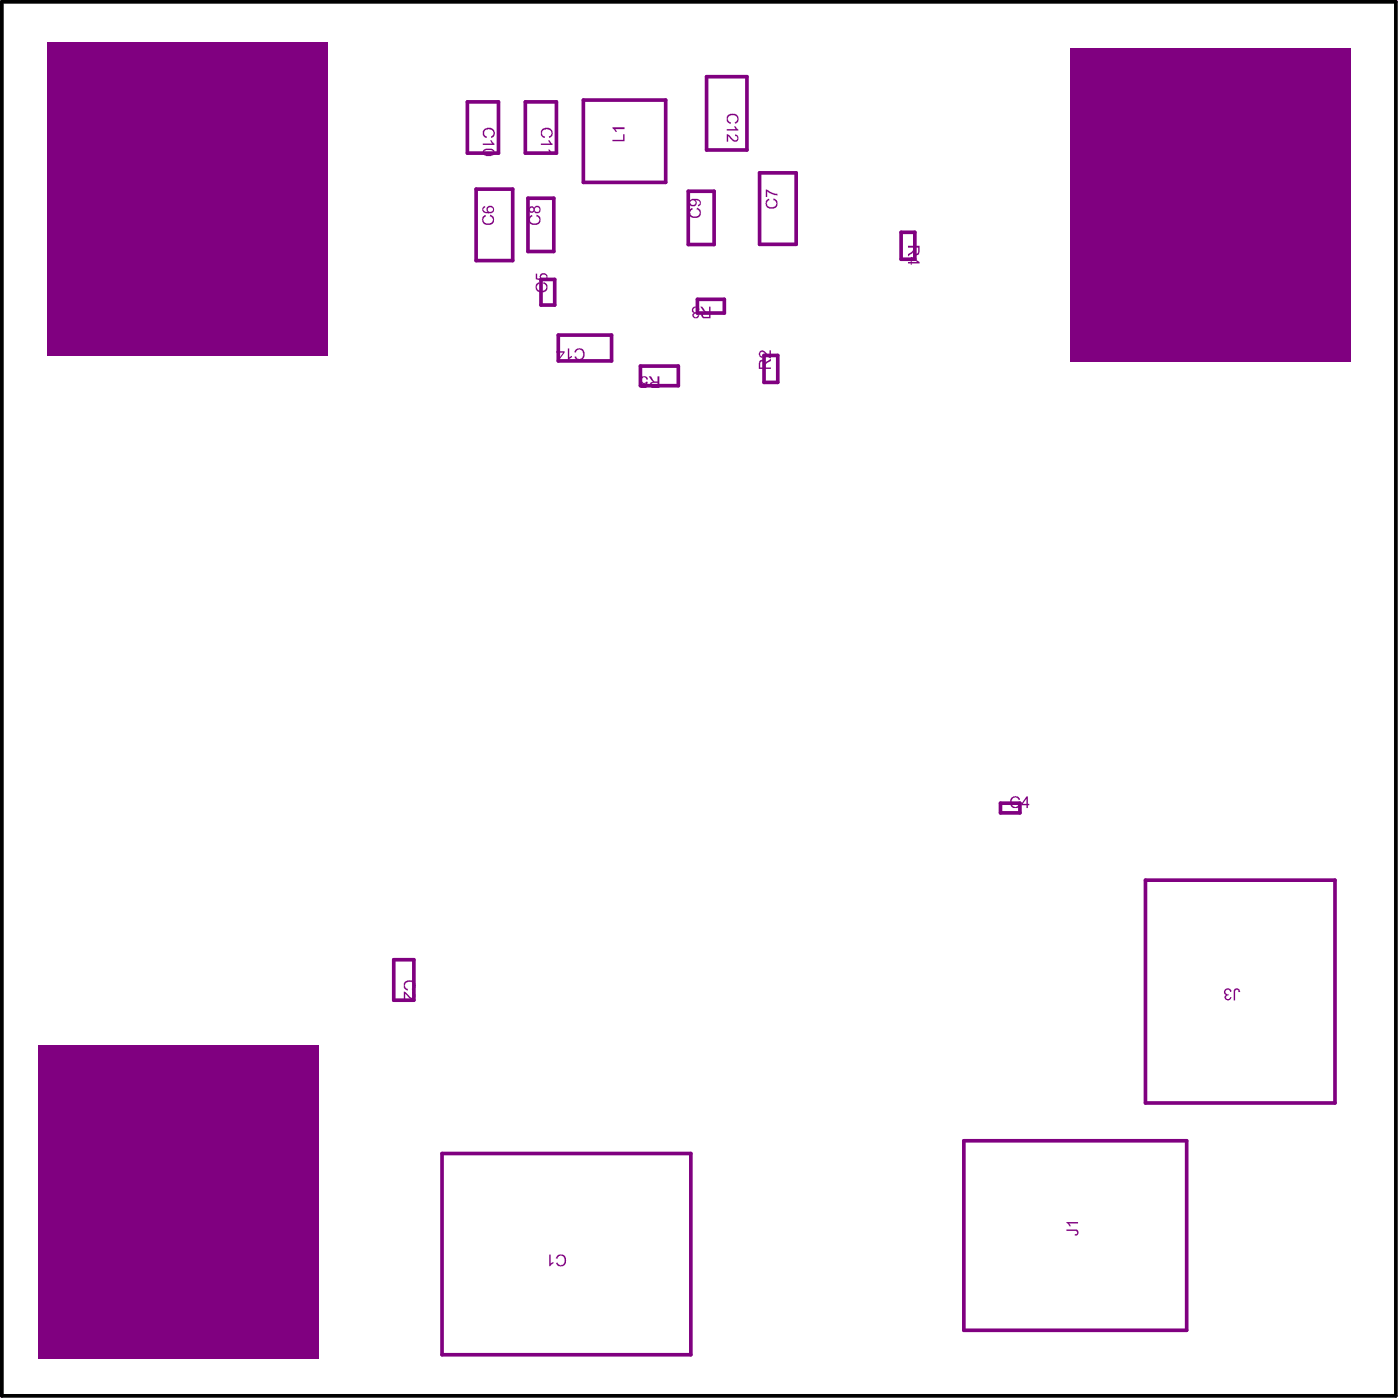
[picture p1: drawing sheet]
<svg xmlns="http://www.w3.org/2000/svg" width="255mm" height="255mm" viewBox="0 0 255 255" stroke-linecap="round" stroke-linejoin="round" font-family="sans-serif">
<g fill="#800080">
<path d="M194.6 8.7h51.1v57h-51.1z"/>
<path d="M6.9 190.3h51.1v56.9h-51.1z"/>
<path d="M8.6 7.7h51.1v56.9h-51.1z"/>
</g>
<g fill="none" stroke="#800080" stroke-width=".67">
<path d="M85 18.5h5.7v9.4h-5.7zM95.6 18.5h5.6v9.4h-5.6zM106.1 18.2h15v15h-15zM128.5 14h7.4v13.3h-7.4zM86.6 34.4h6.7v13h-6.7zM96.1 36.1h4.7v9.7h-4.7zM125.2 34.8h4.7v9.7h-4.7zM138.2 31.5h6.6v13h-6.6zM98.4 50.8h2.5v4.7h-2.5zM126.9 54.5h4.9v2.5h-4.9zM163.9 42.3h2.5v4.9h-2.5zM101.6 61h9.7v4.7h-9.7z"/>
<path d="M116.5 66.6h6.9v3.6h-6.9zM139 64.7h2.5v4.9h-2.5zM182 146.1h3.6v1.8h-3.6zM71.6 174.6h3.7v7.4h-3.7zM208.4 160.1h34.5v40.6h-34.5zM80.4 209.9h45.3v36.6h-45.3zM175.4 207.5h40.5v34.5h-40.5z"/>
</g>
<g fill="#800080">
<path d="M194 223.7h1.5a.61 .61 0 0 1 .6 .3 .61 .61 0 0 1-.1 .7l-.5 .1v-.3a.32 .32 0 0 0 .5-.3 .32 .32 0 0 0-.5-.3h-1.5z"/>
<path d="M194 222.3h2.1v.3h-1.6l.4 .5h-.4l-.1-.4-.4-.2z"/>
<path d="M184 145.1h.1a.97 .97 0 0 1 1.5 .3l-.3 .2a.65 .65 0 0 0-.7-.5 .65 .65 0 0 0-.6 .7 .75 .75 0 0 0 .2 .8 .75 .75 0 0 0 .9 .2l.2-.3v-.3l.3 .1a1 1 0 0 1-.8 .7 1 1 0 0 1-.9-.4l-.2-.7z"/>
<path d="M139.4 36.4l.3-.2h.2l.1 .2a.65 .65 0 0 0-.5 .8 .65 .65 0 0 0 .8 .5 .75 .75 0 0 0 .7-.2 .75 .75 0 0 0 .2-.8l-.3-.3h-.2l.1-.3a.91 .91 0 0 1 .6 1.4 1.34 1.34 0 0 1-2.1-.1l-.1-.5z"/>
<path d="M139.3 34.5h.3l.8 .6 1 .1v.4l-.8-.2-1-.6v1h-.3z"/>
<path d="M116.7 68.6h.1a.64 .64 0 0 1 1 .5h-.2a.44 .44 0 0 0-.5-.5 .44 .44 0 0 0-.4 .6 .44 .44 0 0 0 .4 .5 .44 .44 0 0 0 .5-.3l.2 .1-.2 1.1h-1v-.3h.8l.1-.6a.7 .7 0 0 1-.9-.1 .7 .7 0 0 1 .1-1z"/>
<path d="M101.4 228.3a1.08 1.08 0 0 1 1.3 .2 1.08 1.08 0 0 1 .3 1.2 1 1 0 0 1-.8 .7 1 1 0 0 1-1-.5v-.1l.2-.1a.65 .65 0 0 0 .8 .5 .65 .65 0 0 0 .5-.8 .75 .75 0 0 0-.2-.8 .75 .75 0 0 0-.8-.1l-.3 .3v.2l-.3-.1z"/>
<path d="M99.9 228.3h.3v1.6l.1-.1 .4-.2v.3l-.4 .1-.2 .4h-.2z"/>
<path d="M224.5 180a.6 .6 0 0 1 1.1 .2v.3h-.3a.32 .32 0 0 0-.3-.4 .32 .32 0 0 0-.3 .4v1.5h-.2z"/>
<path d="M222.8 180a.69 .69 0 0 1 1.2 .3l-.2 .2a.42 .42 0 0 0-.5-.4 .42 .42 0 0 0-.4 .5 .42 .42 0 0 0 .5 .3l.1-.1v.3a.35 .35 0 0 0-.4 .2 .35 .35 0 0 0 .1 .4 .35 .35 0 0 0 .5-.1l.1-.2h.2a.61 .61 0 0 1-.7 .6 .61 .61 0 0 1-.5-.8l.3-.2a.58 .58 0 0 1-.5-.4 .58 .58 0 0 1 .2-.6z"/>
<path d="M125.5 38.1l.3-.2h.2v.2a.65 .65 0 0 0-.4 .8 .65 .65 0 0 0 .7 .5 .75 .75 0 0 0 .8-.2 .75 .75 0 0 0 .1-.8l-.2-.3h-.3l.1-.3a.91 .91 0 0 1 .6 1.4 1.34 1.34 0 0 1-2-.1l-.1-.5z"/>
<path d="M138.2 63.9a.84 .84 0 0 1 1.2 .3l.4 .6h.2v-1.1h.3l-.1 1.5a1.65 1.65 0 0 1-1-1h-.2a.41 .41 0 0 0-.7 .1 .41 .41 0 0 0 .4 .5v.3a.63 .63 0 0 1-.6-.9z"/>
<path d="M126 56a.66 .66 0 0 1 1.1 0l.1 .4h-.2a.43 .43 0 0 0-.4-.4 .43 .43 0 0 0-.5 .3 .43 .43 0 0 0 .4 .5h.2l-.1 .3a.33 .33 0 0 0-.4 .1 .33 .33 0 0 0 .2 .5 .33 .33 0 0 0 .4-.1l.2-.3 .2 .1a.65 .65 0 0 1-.7 .5 .65 .65 0 0 1-.5-.8l.2-.1a.6 .6 0 0 1-.2-1z"/>
<path d="M98.7 23.4l.4-.1a1.01 1.01 0 0 1 1.3 .3 1.01 1.01 0 0 1-.1 1.3l-.4 .2-.1-.3a.68 .68 0 0 0 .5-.9 .68 .68 0 0 0-1-.3 .65 .65 0 0 0-.6 .4 .65 .65 0 0 0 .2 .8h.3l-.1 .3a.96 .96 0 0 1-.7-1.2z"/>
<path d="M98.4 26.1h1.7l-.3-.4v-.2h.2l.3 .5 .2 .1v.3h-2.1z"/>
<path d="M98.4 27.7h1.7l-.3-.4 .2-.1 .2 .4 .3 .2v.2h-2.1z"/>
<path d="M88.1 23.5h.1a1.08 1.08 0 0 1 1.5 0 1.08 1.08 0 0 1 .1 1.4l-.4 .2v-.3a.72 .72 0 0 0 .3-.9 .72 .72 0 0 0-1-.3 .64 .64 0 0 0-.6 .6 .64 .64 0 0 0 .5 .6l-.2 .3a.96 .96 0 0 1-.3-1.6z"/>
<path d="M87.8 26.1h1.7l-.3-.5 .2-.1 .1 .3 .5 .3v.3h-2.2z"/>
<path d="M96.3 39.4l.3-.3h.2l.1 .3a.65 .65 0 0 0-.5 .7 .65 .65 0 0 0 .7 .6 .75 .75 0 0 0 .8-.2 .75 .75 0 0 0 .2-.9l-.3-.2h-.2v-.3a.91 .91 0 0 1 .6 1.4 1.34 1.34 0 0 1-2-.1l-.1-.5z"/>
<path d="M132.3 21h.1a1.18 1.18 0 0 1 1.3-.3 1 1 0 0 1 .6 .8 1 1 0 0 1-.4 1h-.2v-.3a.65 .65 0 0 0 .5-.7 .65 .65 0 0 0-.8-.5 .75 .75 0 0 0-.8 .2 .75 .75 0 0 0-.1 .8l.2 .2h.3l-.1 .4a.91 .91 0 0 1-.6-1.5z"/>
<path d="M132.2 23.5h1.7l-.3-.4 .2-.1 .2 .3 .3 .3v.1h-2.1z"/>
<path d="M132.2 24.4h.3l.4 .4a1.08 1.08 0 0 0 1 .7 .39 .39 0 0 0 .3-.4 .39 .39 0 0 0-.5-.3v-.4a.69 .69 0 0 1 .6 .7 .69 .69 0 0 1-.5 .7l-.5-.1-.8-.9v1h-.3z"/>
<path d="M87.8 39.4l.4-.3h.1l.1 .3a.65 .65 0 0 0-.5 .7 .65 .65 0 0 0 .8 .6 .75 .75 0 0 0 .8-.2 .75 .75 0 0 0 .1-.9l-.2-.2h-.3l.1-.3a.91 .91 0 0 1 .6 1.4 1.34 1.34 0 0 1-2-.1l-.1-.5z"/>
<path d="M111.4 25.4h2v-1h.2v1.3h-2.2z"/>
<path d="M111.4 23.2h2.2v.3h-1.7l.4 .5h-.3l-.6-.7z"/>
<path d="M73.6 178.6l.5-.2 .5-.1a1.03 1.03 0 0 1 1 .8l.1 .3-.2 .5-.3 .2h-.2l-.1-.2a.65 .65 0 0 0 .5-.8 .65 .65 0 0 0-.8-.5 .75 .75 0 0 0-.7 .2 .75 .75 0 0 0-.2 .8l.3 .3h.2l-.1 .3a.91 .91 0 0 1-.6-1.4z"/>
<path d="M73.5 180.4l.3 .1 .6 .6a.61 .61 0 0 0 .9 .3l.1-.3-.2-.4h-.2l.1-.2a.67 .67 0 0 1 .4 1 .67 .67 0 0 1-1.1 0l-.7-.7v1h-.2z"/>
<path d="M104.7 63.7l.1-.2a.97 .97 0 0 1 1.1 0 1.32 1.32 0 0 1 0 1.9 .93 .93 0 0 1-1.4-.5l.3-.1a.55 .55 0 0 0 .9 .5 .91 .91 0 0 0 .4-1 .91 .91 0 0 0-.8-.7l-.5 .3-.1 .3-.2-.1z"/>
<path d="M103.3 63.4h.3v1.7v-.2l.5-.1v.2l-.4 .2-.2 .3h-.2z"/>
<path d="M97.6 51.6l.3-.2h.2l.1 .2a.65 .65 0 0 0-.5 .8 .65 .65 0 0 0 .7 .5 .75 .75 0 0 0 .8-.2 .75 .75 0 0 0 .1-.8l-.2-.3h-.3l.1-.3a.91 .91 0 0 1 .6 1.4 1.34 1.34 0 0 1-2 0l-.1-.5z"/>
<path d="M97.5 49.8h.2v.8l.6 .1a.68 .68 0 0 1 .4-1 .68 .68 0 0 1 .9 .7v.3l-.2 .3-.4 .1v-.3a.45 .45 0 0 0 .4-.6 .45 .45 0 0 0-.7-.2 .45 .45 0 0 0-.3 .3 .45 .45 0 0 0 .3 .5l-.1 .3-1.1-.3z"/>
<path d="M186.7 145.3l-.6 .9h.6zM186.7 144.9h.3v1.3h.3v.3h-.3v.5h-.3v-.5h-.9v-.3z"/>
<path d="M118.5 69.8v.4l.2 .1h.9v-.6h-.9zM118 68.5h.4l.6 .9h.6v-.9h.4v2.1h-1.1a.58 .58 0 0 1-.6-.4 .58 .58 0 0 1 .3-.7l.2-.1-.4-.3z"/>
<path d="M125.7 36.5a.47 .47 0 0 0 .3 .8 .47 .47 0 0 0 .5-.7h-.1a.48 .48 0 0 0-.7-.1zM125.5 36.5a1.51 1.51 0 0 1 1.6-.2h.1a.65 .65 0 0 1 .3 .7 .65 .65 0 0 1-.5 .5v-.2a.43 .43 0 0 0 .3-.5 .43 .43 0 0 0-.4-.4h-.4a.66 .66 0 0 1 0 1 .66 .66 0 0 1-1 0l-.1-.3z"/>
<path d="M138.5 65.8l-.2 .2v.9h.7v-.6a.39 .39 0 0 0-.1-.5 .39 .39 0 0 0-.4 0zM138.1 65.7a.59 .59 0 0 1 1.1 .1v.2l.2-.2 .9-.5v.4l-.6 .2-.5 .5v.5h1.1v.2h-2.2z"/>
<path d="M128.1 57v.1a.32 .32 0 0 0-.2 .4 .32 .32 0 0 0 .4 .1h.7v-.6zM127.4 55.8h.3l.7 .9h.6v-.9h.3v2.1h-1a.57 .57 0 0 1-.7-.4 .57 .57 0 0 1 .6-.7z"/>
<path d="M88.1 27.5l-.1 .2a.35 .35 0 0 0 .5 .4 1.35 1.35 0 0 0 1.2-.2 .39 .39 0 0 0 0-.4 .39 .39 0 0 0-.4-.2h-.9zM87.9 27.3a1.99 1.99 0 0 1 2 0 .61 .61 0 0 1 .1 .6 .61 .61 0 0 1-.6 .4l-.2 .1a1.22 1.22 0 0 1-1.4-.4z"/>
<path d="M96.4 38.2a.35 .35 0 0 0 .7 0 .35 .35 0 0 0-.7 0zM97.4 37.8a.46 .46 0 0 0 0 .7 .46 .46 0 0 0 .7-.1 .46 .46 0 0 0-.3-.7zM96.3 37.7l.2-.2h.5l.1 .4a.63 .63 0 0 1 .9-.5 .63 .63 0 0 1 .3 .9 .32 .32 0 0 1-.3 .4l-.6 .1-.2-.3a.58 .58 0 0 1-.8 .1 .58 .58 0 0 1-.1-.8z"/>
<path d="M87.8 37.7l.5-.3v.3a.47 .47 0 0 0-.3 .6 .47 .47 0 0 0 .7 .2h.1a.64 .64 0 0 1-.1-.9 .64 .64 0 0 1 1 .1h.1a.75 .75 0 0 1-.1 .8 .75 .75 0 0 1-.8 .3 .83 .83 0 0 1-1.1-.9zM88.9 37.8a.46 .46 0 0 0 0 .6 .46 .46 0 0 0 .6 0 .46 .46 0 0 0 0-.6z"/>
<path d="M101.8 64.2v.9l.7-.9zM101.5 63.4h.3v.5h.9v.3l-1 1.3h-.2v-1.3h-.3v-.3h.3z"/>
<path d="M166.4 45.1v.5a.36 .36 0 0 0 .3 .5 .36 .36 0 0 0 .4-.4v-.6zM165.2 44.7h2.1v1.1a.59 .59 0 0 1-.5 .7 .59 .59 0 0 1-.7-.6l-.9 .8v-.5l.5-.2 .4-.4v-.5h-.9z"/>
<path d="M165.9 47v.7h1zM165.7 46.7l1.6 1v.2h-1.4v.3h-.2v-.3h-.5v-.2h.5z"/>
</g>
<path d="M.3 .3h253.7v253.7h-253.7z" fill="none" stroke="#000" stroke-width=".68"/>
</svg>
